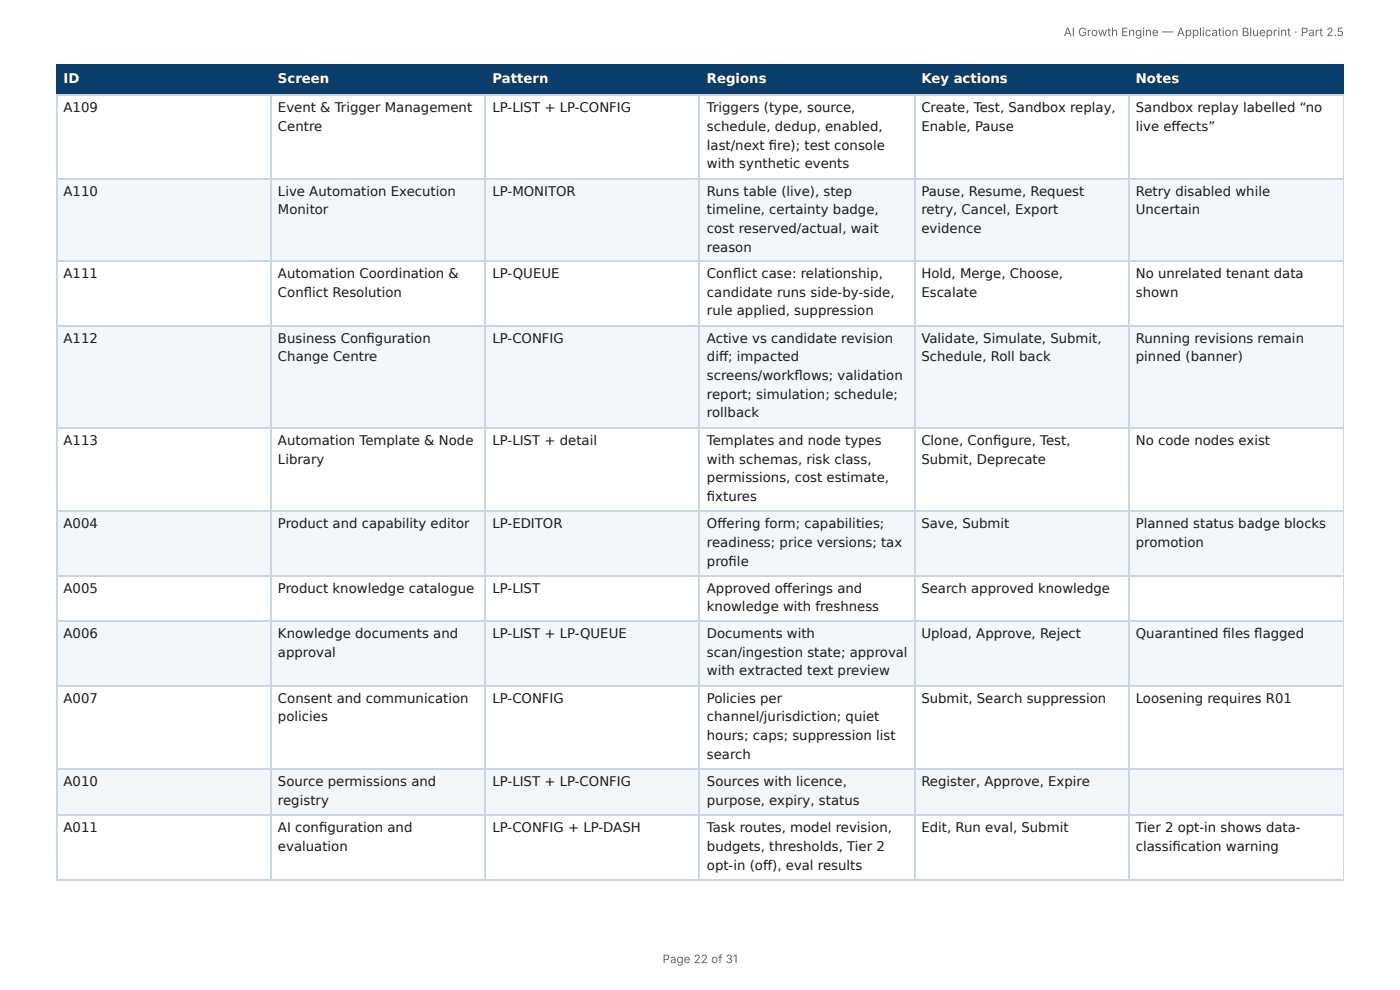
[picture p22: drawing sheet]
<svg xmlns="http://www.w3.org/2000/svg" width="297mm" height="210mm" viewBox="0 0 297 210" stroke-linecap="round" stroke-linejoin="round" font-family="sans-serif">
<defs><g id="words">
<g font-size="2.8" fill="#fff">
<text x="13.5" y="17.7">ID</text>
<text x="59" y="17.7">Screen</text>
<text x="104.6" y="17.7">Pattern</text>
<text x="150.1" y="17.7">Regions</text>
<text x="195.7" y="17.7">Key actions</text>
<text x="241.2" y="17.7">Notes</text>
</g>
<g font-size="2.8" fill="#1a1a1a">
<text x="13.5" y="23.8">A109</text>
<text x="59" y="23.8">Event &amp; Trigger Management</text>
<text x="104.6" y="23.8">LP-LIST + LP-CONFIG</text>
<text x="150.1" y="23.8">Triggers (type, source,</text>
<text x="195.7" y="23.8">Create, Test, Sandbox replay,</text>
<text x="241.2" y="23.8">Sandbox replay labelled “no</text>
<text x="59" y="27.8">Centre</text>
<text x="150.1" y="27.8">schedule, dedup, enabled,</text>
<text x="195.7" y="27.8">Enable, Pause</text>
<text x="241.2" y="27.8">live eff ects”</text>
<text x="150.1" y="31.8">last/next fi re); test console</text>
<text x="150.1" y="35.7">with synthetic events</text>
<text x="13.5" y="41.5">A110</text>
<text x="59" y="41.5">Live Automation Execution</text>
<text x="104.6" y="41.5">LP-MONITOR</text>
<text x="150.1" y="41.5">Runs table (live), step</text>
<text x="195.7" y="41.5">Pause, Resume, Request</text>
<text x="241.2" y="41.5">Retry disabled while</text>
<text x="59" y="45.5">Monitor</text>
<text x="150.1" y="45.5">timeline, certainty badge,</text>
<text x="195.7" y="45.5">retry, Cancel, Export</text>
<text x="241.2" y="45.5">Uncertain</text>
<text x="150.1" y="49.5">cost reserved/actual, wait</text>
<text x="150.1" y="53.4">reason</text>
<text x="195.7" y="49.5">evidence</text>
<text x="13.5" y="59">A111</text>
<text x="59" y="59">Automation Coordination &amp;</text>
<text x="104.6" y="59">LP-QUEUE</text>
<text x="150.1" y="59">Confl ict case: relationship,</text>
<text x="195.7" y="59">Hold, Merge, Choose,</text>
<text x="241.2" y="59">No unrelated tenant data</text>
<text x="59" y="63">Confl ict Resolution</text>
<text x="150.1" y="63">candidate runs side-by-side,</text>
<text x="195.7" y="63">Escalate</text>
<text x="241.2" y="63">shown</text>
<text x="150.1" y="66.9">rule applied, suppression</text>
<text x="13.5" y="72.8">A112</text>
<text x="59" y="72.8">Business Confi guration</text>
<text x="59" y="76.7">Change Centre</text>
<text x="104.6" y="72.8">LP-CONFIG</text>
<text x="150.1" y="72.8">Active vs candidate revision</text>
<text x="150.1" y="76.7">diff ; impacted</text>
<text x="195.7" y="72.8">Validate, Simulate, Submit,</text>
<text x="195.7" y="76.7">Schedule, Roll back</text>
<text x="241.2" y="72.8">Running revisions remain</text>
<text x="241.2" y="76.7">pinned (banner)</text>
<text x="150.1" y="80.7">screens/workfl ows; validation</text>
<text x="150.1" y="84.7">report; simulation; schedule;</text>
<text x="150.1" y="88.6">rollback</text>
<text x="13.5" y="94.5">A113</text>
<text x="59" y="94.5">Automation Template &amp; Node</text>
<text x="104.6" y="94.5">LP-LIST + detail</text>
<text x="150.1" y="94.5">Templates and node types</text>
<text x="195.7" y="94.5">Clone, Confi gure, Test,</text>
<text x="241.2" y="94.5">No code nodes exist</text>
<text x="59" y="98.4">Library</text>
<text x="150.1" y="98.4">with schemas, risk class,</text>
<text x="195.7" y="98.4">Submit, Deprecate</text>
<text x="150.1" y="102.4">permissions, cost estimate,</text>
<text x="150.1" y="106.4">fi xtures</text>
<text x="13.5" y="112.2">A004</text>
<text x="59" y="112.2">Product and capability editor</text>
<text x="104.6" y="112.2">LP-EDITOR</text>
<text x="150.1" y="112.2">Off ering form; capabilities;</text>
<text x="195.7" y="112.2">Save, Submit</text>
<text x="241.2" y="112.2">Planned status badge blocks</text>
<text x="150.1" y="116.2">readiness; price versions; tax</text>
<text x="241.2" y="116.2">promotion</text>
<text x="13.5" y="125.9">A005</text>
<text x="59" y="125.9">Product knowledge catalogue</text>
<text x="104.6" y="125.9">LP-LIST</text>
<text x="150.1" y="120.1">profi le</text>
<text x="150.1" y="125.9">Approved off erings and</text>
<text x="195.7" y="125.9">Search approved knowledge</text>
<text x="150.1" y="129.6">knowledge with freshness</text>
<text x="13.5" y="135.5">A006</text>
<text x="59" y="135.5">Knowledge documents and</text>
<text x="104.6" y="135.5">LP-LIST + LP-QUEUE</text>
<text x="150.1" y="135.5">Documents with</text>
<text x="195.7" y="135.5">Upload, Approve, Reject</text>
<text x="241.2" y="135.5">Quarantined fi les fl agged</text>
<text x="59" y="139.4">approval</text>
<text x="150.1" y="139.4">scan/ingestion state; approval</text>
<text x="150.1" y="143.4">with extracted text preview</text>
<text x="13.5" y="149.2">A007</text>
<text x="59" y="149.2">Consent and communication</text>
<text x="104.6" y="149.2">LP-CONFIG</text>
<text x="150.1" y="149.2">Policies per</text>
<text x="195.7" y="149.2">Submit, Search suppression</text>
<text x="241.2" y="149.2">Loosening requires R01</text>
<text x="59" y="153.2">policies</text>
<text x="150.1" y="153.2">channel/jurisdiction; quiet</text>
<text x="150.1" y="157.2">hours; caps; suppression list</text>
<text x="150.1" y="161.1">search</text>
<text x="13.5" y="167">A010</text>
<text x="59" y="167">Source permissions and</text>
<text x="104.6" y="167">LP-LIST + LP-CONFIG</text>
<text x="150.1" y="167">Sources with licence,</text>
<text x="195.7" y="167">Register, Approve, Expire</text>
<text x="59" y="170.9">registry</text>
<text x="150.1" y="170.9">purpose, expiry, status</text>
<text x="13.5" y="176.7">A011</text>
<text x="59" y="176.7">AI confi guration and</text>
<text x="104.6" y="176.7">LP-CONFIG + LP-DASH</text>
<text x="150.1" y="176.7">Task routes, model revision,</text>
<text x="195.7" y="176.7">Edit, Run eval, Submit</text>
<text x="241.2" y="176.7">Tier 2 opt-in shows data-</text>
<text x="59" y="180.7">evaluation</text>
<text x="150.1" y="180.7">budgets, thresholds, Tier 2</text>
<text x="150.1" y="184.7">opt-in (off ), eval results</text>
<text x="241.2" y="180.7">classifi cation warning</text>
</g>
<g font-size="2.5" fill="#666">
<text x="225.9" y="7.7">AI Growth Engine — Application Blueprint · Part 2.5</text>
<text x="140.7" y="204.5">Page 22 of 31</text>
</g>
</g></defs>
<g fill="#0b3d6b">
<path d="M12.2 14h45.5v6.1h-45.5z"/>
<path d="M57.7 14h45.5v6.1h-45.5z"/>
<path d="M103.2 14h45.5v6.1h-45.5z"/>
<path d="M148.7 14h45.5v6.1h-45.5z"/>
<path d="M194.2 14h45.5v6.1h-45.5z"/>
<path d="M239.7 14h45.7v6.1h-45.7z"/>
</g>
<g fill="#f4f7fa">
<path d="M12.2 37.8h45.5v17.8h-45.5z"/>
<path d="M57.7 37.8h45.5v17.8h-45.5z"/>
<path d="M103.2 37.8h45.5v17.8h-45.5z"/>
<path d="M148.7 37.8h45.5v17.8h-45.5z"/>
<path d="M194.2 37.8h45.5v17.8h-45.5z"/>
<path d="M239.7 37.8h45.7v17.8h-45.7z"/>
<path d="M12.2 69.3h45.5v21.5h-45.5z"/>
<path d="M57.7 69.3h45.5v21.5h-45.5z"/>
<path d="M103.2 69.3h45.5v21.5h-45.5z"/>
<path d="M148.7 69.3h45.5v21.5h-45.5z"/>
<path d="M194.2 69.3h45.5v21.5h-45.5z"/>
<path d="M239.7 69.3h45.7v21.5h-45.7z"/>
<path d="M12.2 108.5h45.5v13.7h-45.5z"/>
<path d="M57.7 108.5h45.5v13.7h-45.5z"/>
<path d="M103.2 108.5h45.5v13.7h-45.5z"/>
<path d="M148.7 108.5h45.5v13.7h-45.5z"/>
<path d="M194.2 108.5h45.5v13.7h-45.5z"/>
<path d="M239.7 108.5h45.7v13.7h-45.7z"/>
<path d="M12.2 132h45.5v13.8h-45.5z"/>
<path d="M57.7 132h45.5v13.8h-45.5z"/>
<path d="M103.2 132h45.5v13.8h-45.5z"/>
<path d="M148.7 132h45.5v13.8h-45.5z"/>
<path d="M194.2 132h45.5v13.8h-45.5z"/>
<path d="M239.7 132h45.7v13.8h-45.7z"/>
<path d="M12.2 163.2h45.5v9.8h-45.5z"/>
<path d="M57.7 163.2h45.5v9.8h-45.5z"/>
<path d="M103.2 163.2h45.5v9.8h-45.5z"/>
<path d="M148.7 163.2h45.5v9.8h-45.5z"/>
<path d="M194.2 163.2h45.5v9.8h-45.5z"/>
<path d="M239.7 163.2h45.7v9.8h-45.7z"/>
</g>
<path d="M11.9 13.9h273.5M12 13.8v6.6M57.5 13.8v6.6M103.1 13.8v6.6M148.6 13.8v6.6M194.3 13.8v6.6M239.8 13.8v6.6M11.9 20.2h273.5" fill="none" stroke="#0b3d6b" stroke-width=".26"/>
<path d="M285.3 13.8v6.6" fill="none" stroke="#0b3d6b" stroke-width=".21"/>
<g fill="none" stroke="#c9d6e3" stroke-width=".26">
<path d="M11.9 20.2h273.5M11.9 38h273.5M12 20.4v166.4M57.5 20.4v166.4M103.1 20.4v166.4M148.6 20.4v166.4M194.3 20.4v166.4M239.8 20.4v166.4M11.9 55.4h273.5M11.9 69.2h273.5M11.9 90.9h273.5M11.9 108.6h273.5"/>
<path d="M11.9 122.4h273.5M11.9 131.9h273.5M11.9 145.7h273.5M11.9 163.4h273.5M11.9 173.2h273.5M11.9 186.9h273.5"/>
</g>
<path d="M285.3 20.4v166.4" fill="none" stroke="#c9d6e3" stroke-width=".21"/>
<use href="#words"/>
</svg>
